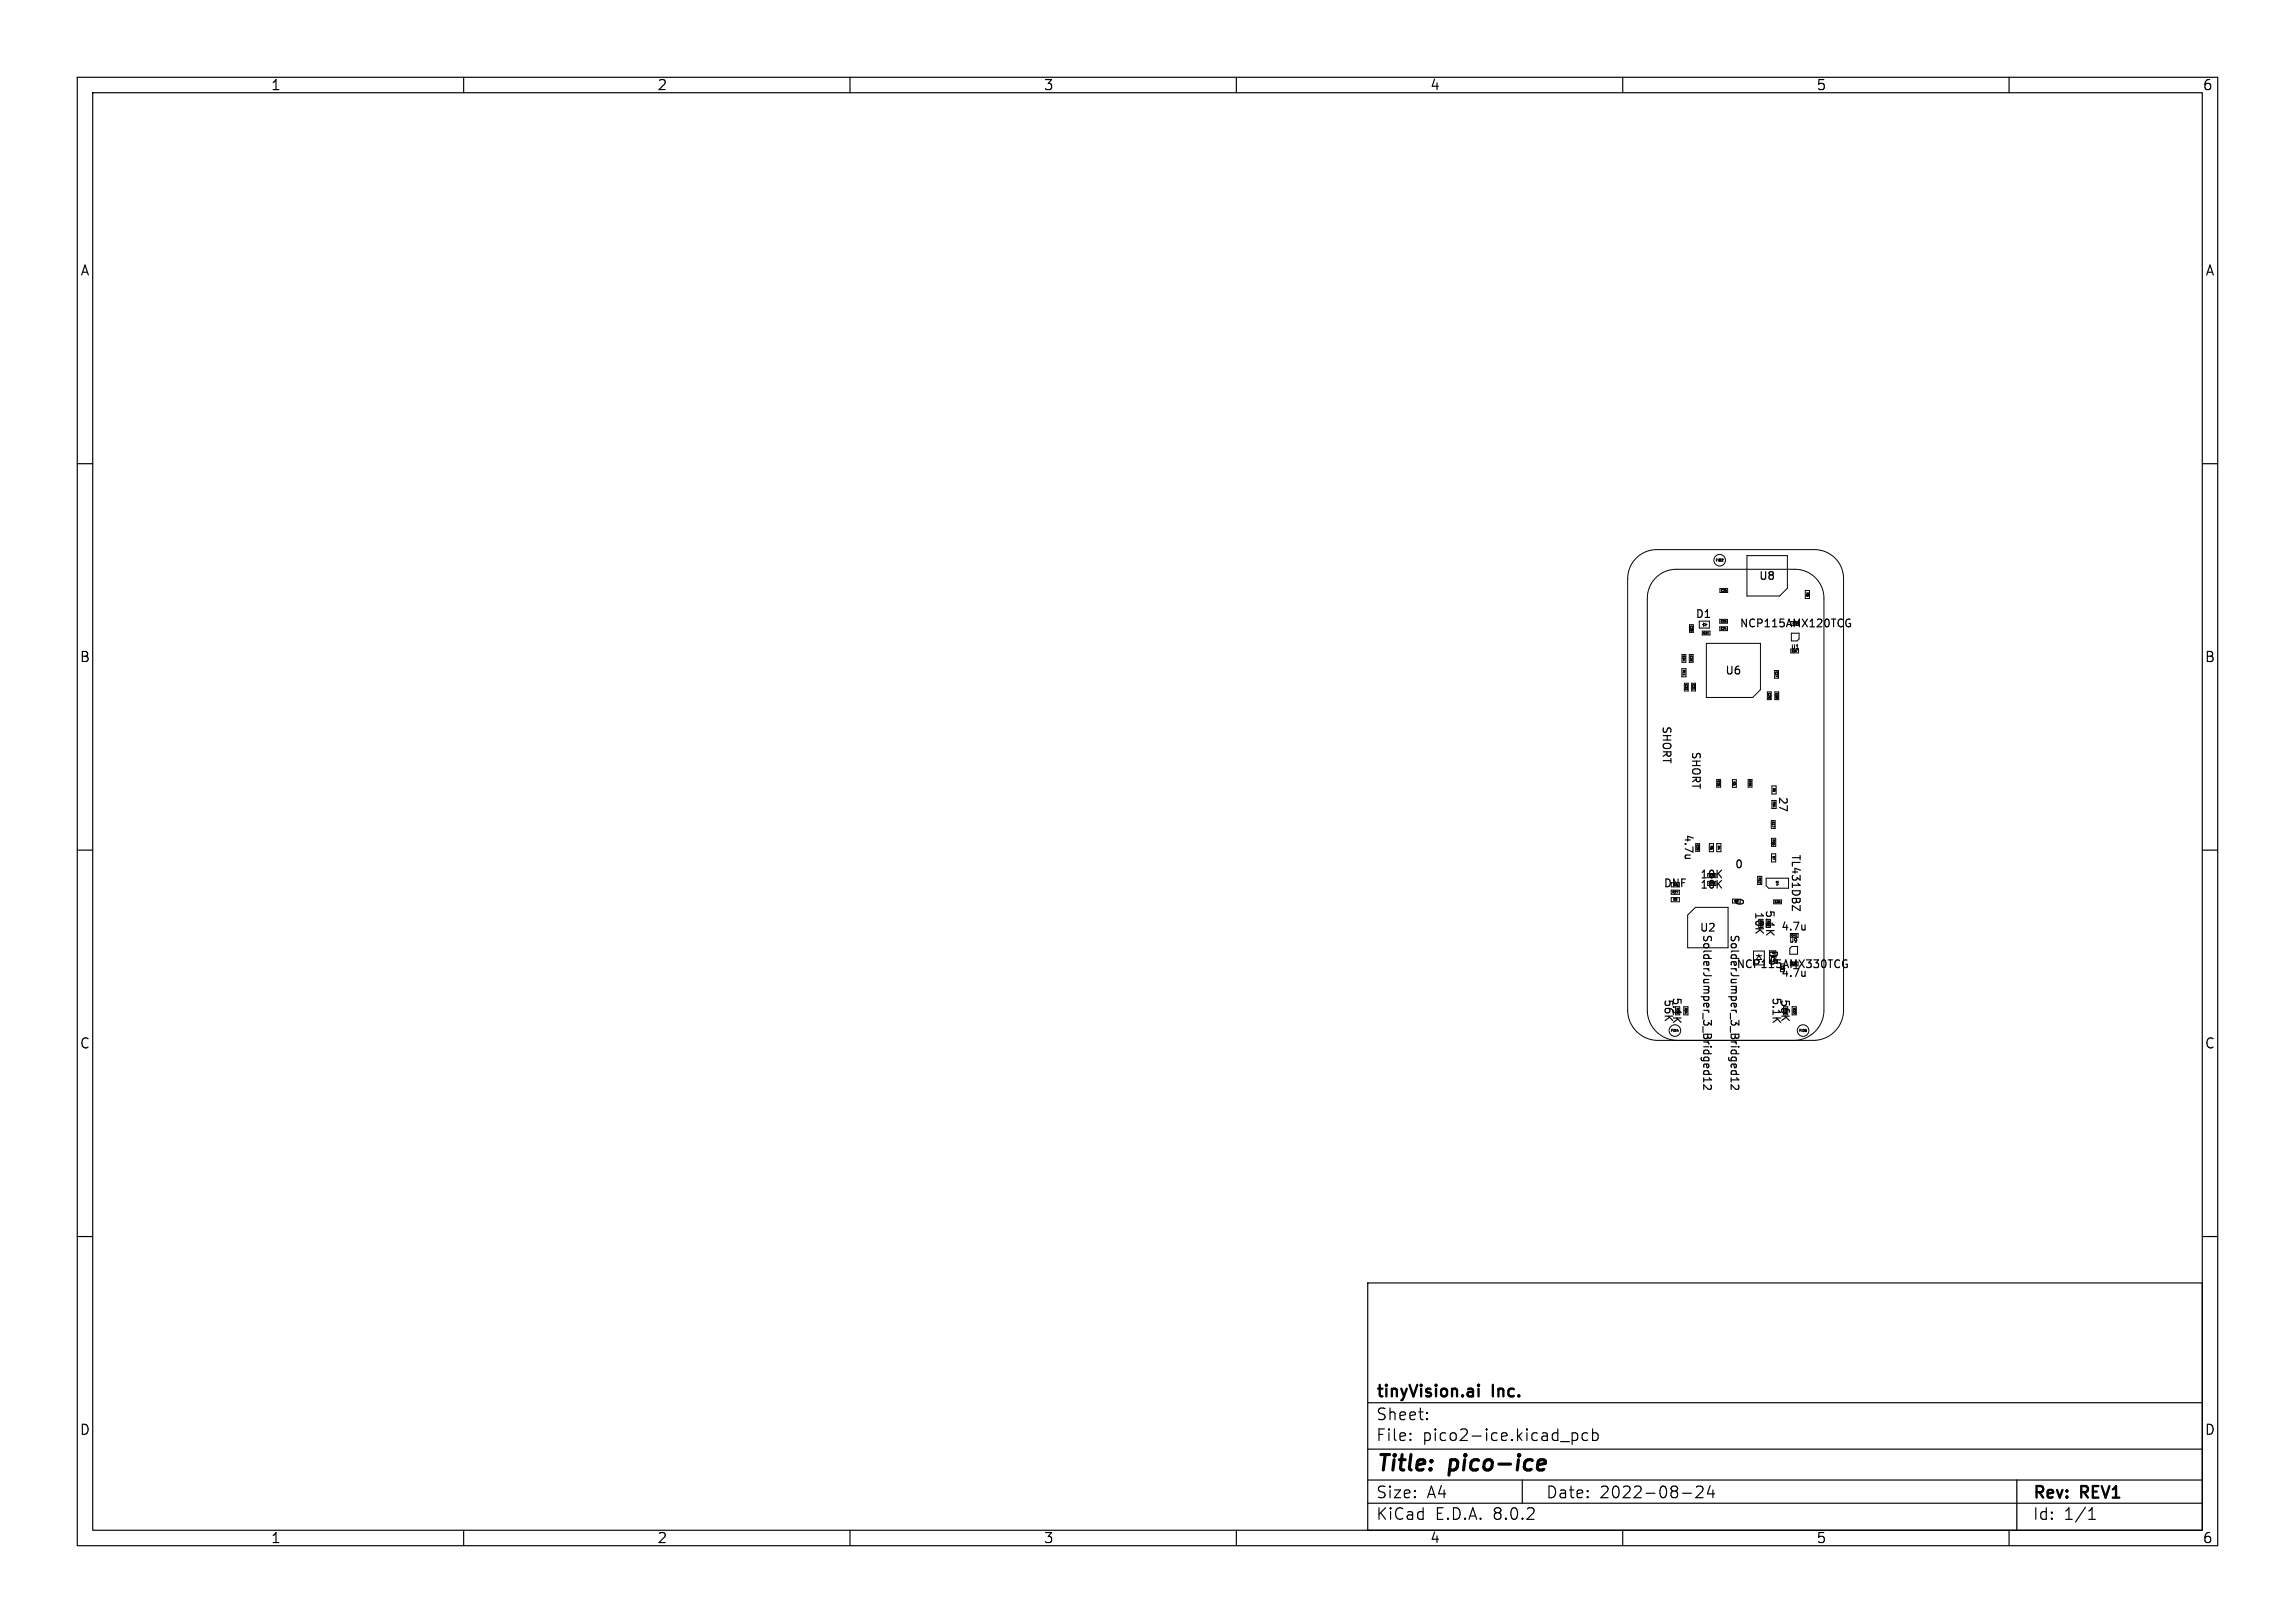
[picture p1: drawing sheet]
<svg xmlns="http://www.w3.org/2000/svg" width="297mm" height="210mm" viewBox="0 0 297 210" stroke-linecap="round" stroke-linejoin="round" font-family="sans-serif">
<defs><g id="words">
<g font-size="2.8">
<text x="178" y="190.9">Title:</text>
<text x="187.7" y="190.9">pico-ice</text>
</g>
<g font-size="2.1">
<text x="178" y="184">Sheet:</text>
<text x="178" y="181.2">tinyVision.ai</text>
<text x="193.2" y="181.2">Inc.</text>
<text x="178" y="186.7">File:</text>
<text x="184.1" y="186.7">pico2-ice.kicad_pcb</text>
<text x="178" y="196.9">KiCad</text>
<text x="178" y="194.1">Size:</text>
<text x="184.7" y="194.1">A4</text>
<text x="185.7" y="196.9">E.D.A.</text>
<text x="193.3" y="196.9">8.0.2</text>
<text x="200" y="194.1">Date:</text>
<text x="207" y="194.1">2022-08-24</text>
<text x="263" y="194.3">Rev:</text>
<text x="263" y="196.9">Id:</text>
<text x="267.1" y="196.9">1/1</text>
<text x="269.4" y="194.3">REV1</text>
</g>
<g font-size="1.8">
<text x="35" y="11.9">1</text>
<text x="85" y="11.9">2</text>
<text x="135" y="11.9">3</text>
<text x="185" y="11.9">4</text>
<text x="235" y="11.9">5</text>
<text x="285" y="11.9">6</text>
<text x="10.3" y="35.9">A</text>
<text x="285.4" y="35.9">A</text>
<text x="10.3" y="85.9">B</text>
<text x="285.3" y="85.9">B</text>
<text x="10.3" y="135.9">C</text>
<text x="285.3" y="135.9">C</text>
<text x="10.3" y="185.9">D</text>
<text x="285.3" y="185.9">D</text>
<text x="35" y="199.9">1</text>
<text x="85" y="199.9">2</text>
<text x="135" y="199.9">3</text>
<text x="185" y="199.9">4</text>
<text x="235" y="199.9">5</text>
<text x="285" y="199.9">6</text>
</g>
<g font-size="1.4">
<text x="227.6" y="75.2">U8</text>
<text x="219.4" y="80.2">D1</text>
<text x="225.1" y="81.4">NCP115AMX120TCG</text>
<text x="223.2" y="87.5">U6</text>
<text x="215" y="93.9" transform="rotate(90 215 93.9)">SHORT</text>
<text x="218.8" y="97.2" transform="rotate(90 218.8 97.2)">SHORT</text>
<text x="217.8" y="107.9" transform="rotate(90 217.8 107.9)">4.7u</text>
<text x="230" y="103" transform="rotate(90 230 103)">27</text>
<text x="220" y="113.9">10K</text>
<text x="224.5" y="112.5">0</text>
<text x="231.7" y="110.5" transform="rotate(90 231.7 110.5)">TL431DBZ</text>
<text x="215.2" y="115">DNF</text>
<text x="220" y="115.2">10K</text>
<text x="224.4" y="116.1" transform="rotate(90 224.4 116.1)">0</text>
<text x="226.9" y="117.9" transform="rotate(90 226.9 117.9)">10K</text>
<text x="228.3" y="117.7" transform="rotate(90 228.3 117.7)">5.1K</text>
<text x="219.9" y="120.7">U2</text>
<text x="220.2" y="120.8" transform="rotate(90 220.2 120.8)">SolderJumper_3_Bridged12</text>
<text x="223.8" y="120.8" transform="rotate(90 223.8 120.8)">SolderJumper_3_Bridged12</text>
<text x="224.7" y="125.5">NCP115AMX330TCG</text>
<text x="228.7" y="122.9" transform="rotate(90 228.7 122.9)">D5</text>
<text x="230.4" y="120.6">4.7u</text>
<text x="215.2" y="129.2" transform="rotate(90 215.2 129.2)">56K</text>
<text x="216.3" y="129" transform="rotate(90 216.3 129)">5.1K</text>
<text x="229.2" y="129" transform="rotate(90 229.2 129)">5.1K</text>
<text x="230.3" y="129.2" transform="rotate(90 230.3 129.2)">56K</text>
<text x="230.4" y="126.6">4.7u</text>
</g>
<g font-size=".7">
<text x="231.7" y="84.1">U1</text>
<text x="231.5" y="122.1">U9</text>
</g>
<text font-size=".6" x="229.1" y="123" transform="rotate(90 229.1 123)">PTC1</text>
<g font-size=".4">
<text x="222" y="72.7">FID2</text>
<text x="233.7" y="76.6" transform="rotate(90 233.7 76.6)">R8</text>
<text x="217.7" y="86.6" transform="rotate(90 217.7 86.6)">R11</text>
<text x="229.4" y="101.9" transform="rotate(90 229.4 101.9)">R6</text>
<text x="229.4" y="103.7" transform="rotate(90 229.4 103.7)">R34</text>
<text x="221.1" y="113.5">R28</text>
<text x="221.3" y="109.4" transform="rotate(90 221.3 109.4)">R5</text>
<text x="222.3" y="109.4" transform="rotate(90 222.3 109.4)">R4</text>
<text x="227.5" y="113.5" transform="rotate(90 227.5 113.5)">R12</text>
<text x="229.3" y="108.6" transform="rotate(90 229.3 108.6)">R16</text>
<text x="229.3" y="110.7" transform="rotate(90 229.3 110.7)">R7</text>
<text x="229.8" y="113.9" transform="rotate(90 229.8 113.9)">U4</text>
<text x="216.4" y="115.6">R27</text>
<text x="216.5" y="114.7">R3</text>
<text x="216.5" y="116.6">R2</text>
<text x="221.1" y="114.5">R29</text>
<text x="227.7" y="119.1" transform="rotate(90 227.7 119.1)">R33</text>
<text x="228.7" y="119.1" transform="rotate(90 228.7 119.1)">R32</text>
<text x="216.9" y="130.4" transform="rotate(90 216.9 130.4)">R20</text>
<text x="218" y="130.4" transform="rotate(90 218 130.4)">R24</text>
<text x="230.9" y="130.4" transform="rotate(90 230.9 130.4)">R10</text>
<text x="232" y="130.4" transform="rotate(90 232 130.4)">R22</text>
<text x="216.2" y="133.6">FID4</text>
<text x="232.8" y="133.6">FID6</text>
</g>
<g font-size=".3">
<text x="222.7" y="76.6">C26</text>
<text x="218.7" y="80.9" transform="rotate(90 218.7 80.9)">C28</text>
<text x="220.4" y="82.1">C31</text>
<text x="222.7" y="80.6">C25</text>
<text x="222.7" y="81.5">C24</text>
<text x="232" y="80.9">C7</text>
<text x="217.7" y="84.8" transform="rotate(90 217.7 84.8)">C34</text>
<text x="218" y="88.5" transform="rotate(90 218 88.5)">C22</text>
<text x="218.7" y="84.8" transform="rotate(90 218.7 84.8)">C33</text>
<text x="219" y="88.5" transform="rotate(90 219 88.5)">C21</text>
<text x="228.8" y="89.6" transform="rotate(90 228.8 89.6)">C29</text>
<text x="229.7" y="86.9" transform="rotate(90 229.7 86.9)">C27</text>
<text x="229.8" y="89.6" transform="rotate(90 229.8 89.6)">C30</text>
<text x="231.9" y="84.4">C37</text>
<text x="222.2" y="101" transform="rotate(90 222.2 101)">C15</text>
<text x="224.3" y="101.1" transform="rotate(90 224.3 101.1)">C6</text>
<text x="226.3" y="101" transform="rotate(90 226.3 101)">C16</text>
<text x="229.3" y="106.3" transform="rotate(90 229.3 106.3)">C17</text>
<text x="219.5" y="109.3" transform="rotate(90 219.5 109.3)">C20</text>
<text x="224.4" y="116.8">C8</text>
<text x="229.6" y="116.9">C36</text>
<text x="230.5" y="125" transform="rotate(90 230.5 125)">C3</text>
<text x="231.8" y="124.9">C39</text>
<text x="231.8" y="121.2">C41</text>
</g>
</g></defs>
<g fill="none" stroke="#000" stroke-width=".15">
<path d="M10 10h277v190h-277zM12 12h273v186h-273zM60 10v2M110 10v2M160 10v2M210 10v2M260 10v2M10 60h2M285 60h2M239.3 80.7h.2l-.1 .4h-.2l-.2-.1M239.4 80.2l-.2-.1-.2 .1M10 110h2"/>
<path d="M218.1 111.1h.7M218.1 110.9l.1 .2M233 117.2v.6l-1-.6v.6M233.6 119.7v.6M285 110h2M220.5 139h1M220.5 139.4v.6M220.6 138.6l-.1 .1v.3M221.1 138.6v.1v.3M221.2 139.4l.3 .3h-1M224 139h1M224 139.4v.6"/>
<path d="M224.1 138.6l-.1 .1 .1 .3M224.6 138.6l.1 .1v.3M224.7 139.4l.3 .3h-1M233.6 125.7v.6M233.6 126.2l-.1 .1M233.6 120.2l-.1 .1M238.9 124.8h.2l-.1 .4h-.2l-.3-.1M239 124.2h-.2l-.3 .1M10 160h2M221.4 140.4l.1 .4-.1 .1-.2 .1-.7-.7v.7M224.9 140.4l.1 .4-.1 .1-.2 .1-.7-.7v.7M285 160h2"/>
<path d="M177 166h108v32h-108zM60 198v2M110 198v2M160 198v2M177 194.5h108M177 191.5h108M177 187.5h108M177 181.5h108M182.5 186.3h.1l-.1 .1M182.5 186.3v.1M182.5 185.5v.1M182.5 185.5h.1l-.1 .1"/>
<path d="M184.7 183.6v.1M184.7 183.6h-.1l.1 .1M184.7 182.8v.1M184.7 182.8h-.1l.1 .1M197 191.5v3M202 186.5h1.1M203.5 185.4v1.5M203.5 185.5l.4-.1 .3 .3v.4l-.2 .2-.1 .1-.4-.1M205.5 185.5l-.5-.1-.3 .3v.4l.2 .2 .1 .1 .5-.1M206.1 185.5l.4-.1 .3 .3v.4l-.1 .2-.2 .1-.4-.1M206.1 184.9v1.5M210 198v2"/>
<path d="M217.7 193.2h1.2M219.5 192.4l.2-.1h.4a.41 .41 0 0 1 .2 .6l-.8 .9h.9M221.3 192.2l-.3 1.1h.9M221.7 192.8v1M260 198v2M261 191.5v6.5M270.3 196.6h.9M270.3 195.5l.4-.4v1.5"/>
</g>
<path d="M199.2 189l.6-.1 .1 .1 .1 .4-1 .1M199.8 190.1l-.6 .1" fill="none" stroke="#000" stroke-width=".4"/>
<path d="M191.3 179.2v.1M191.3 179.7v1M191.3 179.2l.1 .1h-.1" fill="none" stroke="#000" stroke-width=".3"/>
<g fill="none" stroke="#000" stroke-width=".13">
<path d="M211.7 72.3a3.8 3.8 0 0 1 2.8-1.2h20.3a3.8 3.8 0 0 1 3.8 3.8v55.9a3.9 3.9 0 0 1-3.8 3.8h-20.3a3.9 3.9 0 0 1-3.9-3.8v-55.9a3.8 3.8 0 0 1 1.1-2.6zM222.6 76.2h1v.5h-1zM226.1 71.9h5.2v4.2l-1 1h-4.2zM233.6 76.4h.6v1h-.6zM217.7 86.5h.5v1.1h-.5zM217.7 84.7h.5v1h-.5zM217.8 87.2v.2M218 88.4h.5v1h-.5zM218.6 84.7h.5v1h-.5zM218.6 80.8h.5v1h-.5zM218.9 88.4h.5v1h-.5zM219.1 89.1v.1"/>
<path d="M219.9 80.4v.9h1.3v-.9M220.3 81.7h1v.5h-1zM220.3 80.8h.2M220.5 80.6l.3 .2-.3 .2zM220.8 80.8h.1M220.8 80.6v.4M220.8 83.2h7v6l-1 1h-6zM221 82h.1M222.6 80.1h1v.5h-1zM222.6 81.1h1v.5h-1zM228.7 89.5h.5v1h-.5zM229.7 86.8h.5v1h-.5z"/>
<path d="M229.7 89.5h.5v1h-.5zM231.8 84h1v.5h-1zM231.8 81.9h1v.8l-.2 .2h-.8zM232.5 83.9h.2M216.3 115.2v.5h1v-.5M216.3 116.1h1v.6h-1zM218.4 118.4l1-1h4.2v5.2h-5.2zM219.4 109.2h.5v1h-.5zM221.2 109.2h.5v1h-.5zM222.2 100.9h.5v1h-.5zM222.2 109.2h.5v1h-.5zM224.2 100.9h.5v1h-.5z"/>
<path d="M226.2 100.9h.5v1h-.5zM227.5 113.4h.5v1.1h-.5zM229.2 106.2h.5v1h-.5zM229.3 110.5h.5v1h-.5zM229.3 108.5h.5v1h-.5zM229.3 101.7h.6v1h-.6zM229.5 116.4h1v.5h-1zM229.9 103.6h-.6v1h.6M231.5 113.6h-2.9v1l.3 .3h2.6M217 134.6a3.9 3.9 0 0 1-3.8-3.8v-53.3a3.8 3.8 0 0 1 3.8-3.8h15.2a3.8 3.8 0 0 1 3.8 3.8v53.3a3.9 3.9 0 0 1-3.8 3.8M217.9 130.3h.5v1h-.5zM227.3 123.7h.7"/>
<path d="M227.6 123.7l.4 .5M227.6 123.5v.2M227.6 123.7l-.3 .5M228.3 123.1h-1.4v1.8M231.6 122.7l.3-.2h.7v1h-1zM231.7 120.8v.5h1v-.5M231.9 130.3h.6v1h-.6zM232.4 121.2h.1"/>
<circle cx="222.5" cy="72.5" r=".75"/>
<circle cx="216.8" cy="133.3" r=".75"/>
<circle cx="233.3" cy="133.3" r=".75"/>
</g>
<use href="#words"/>
</svg>
